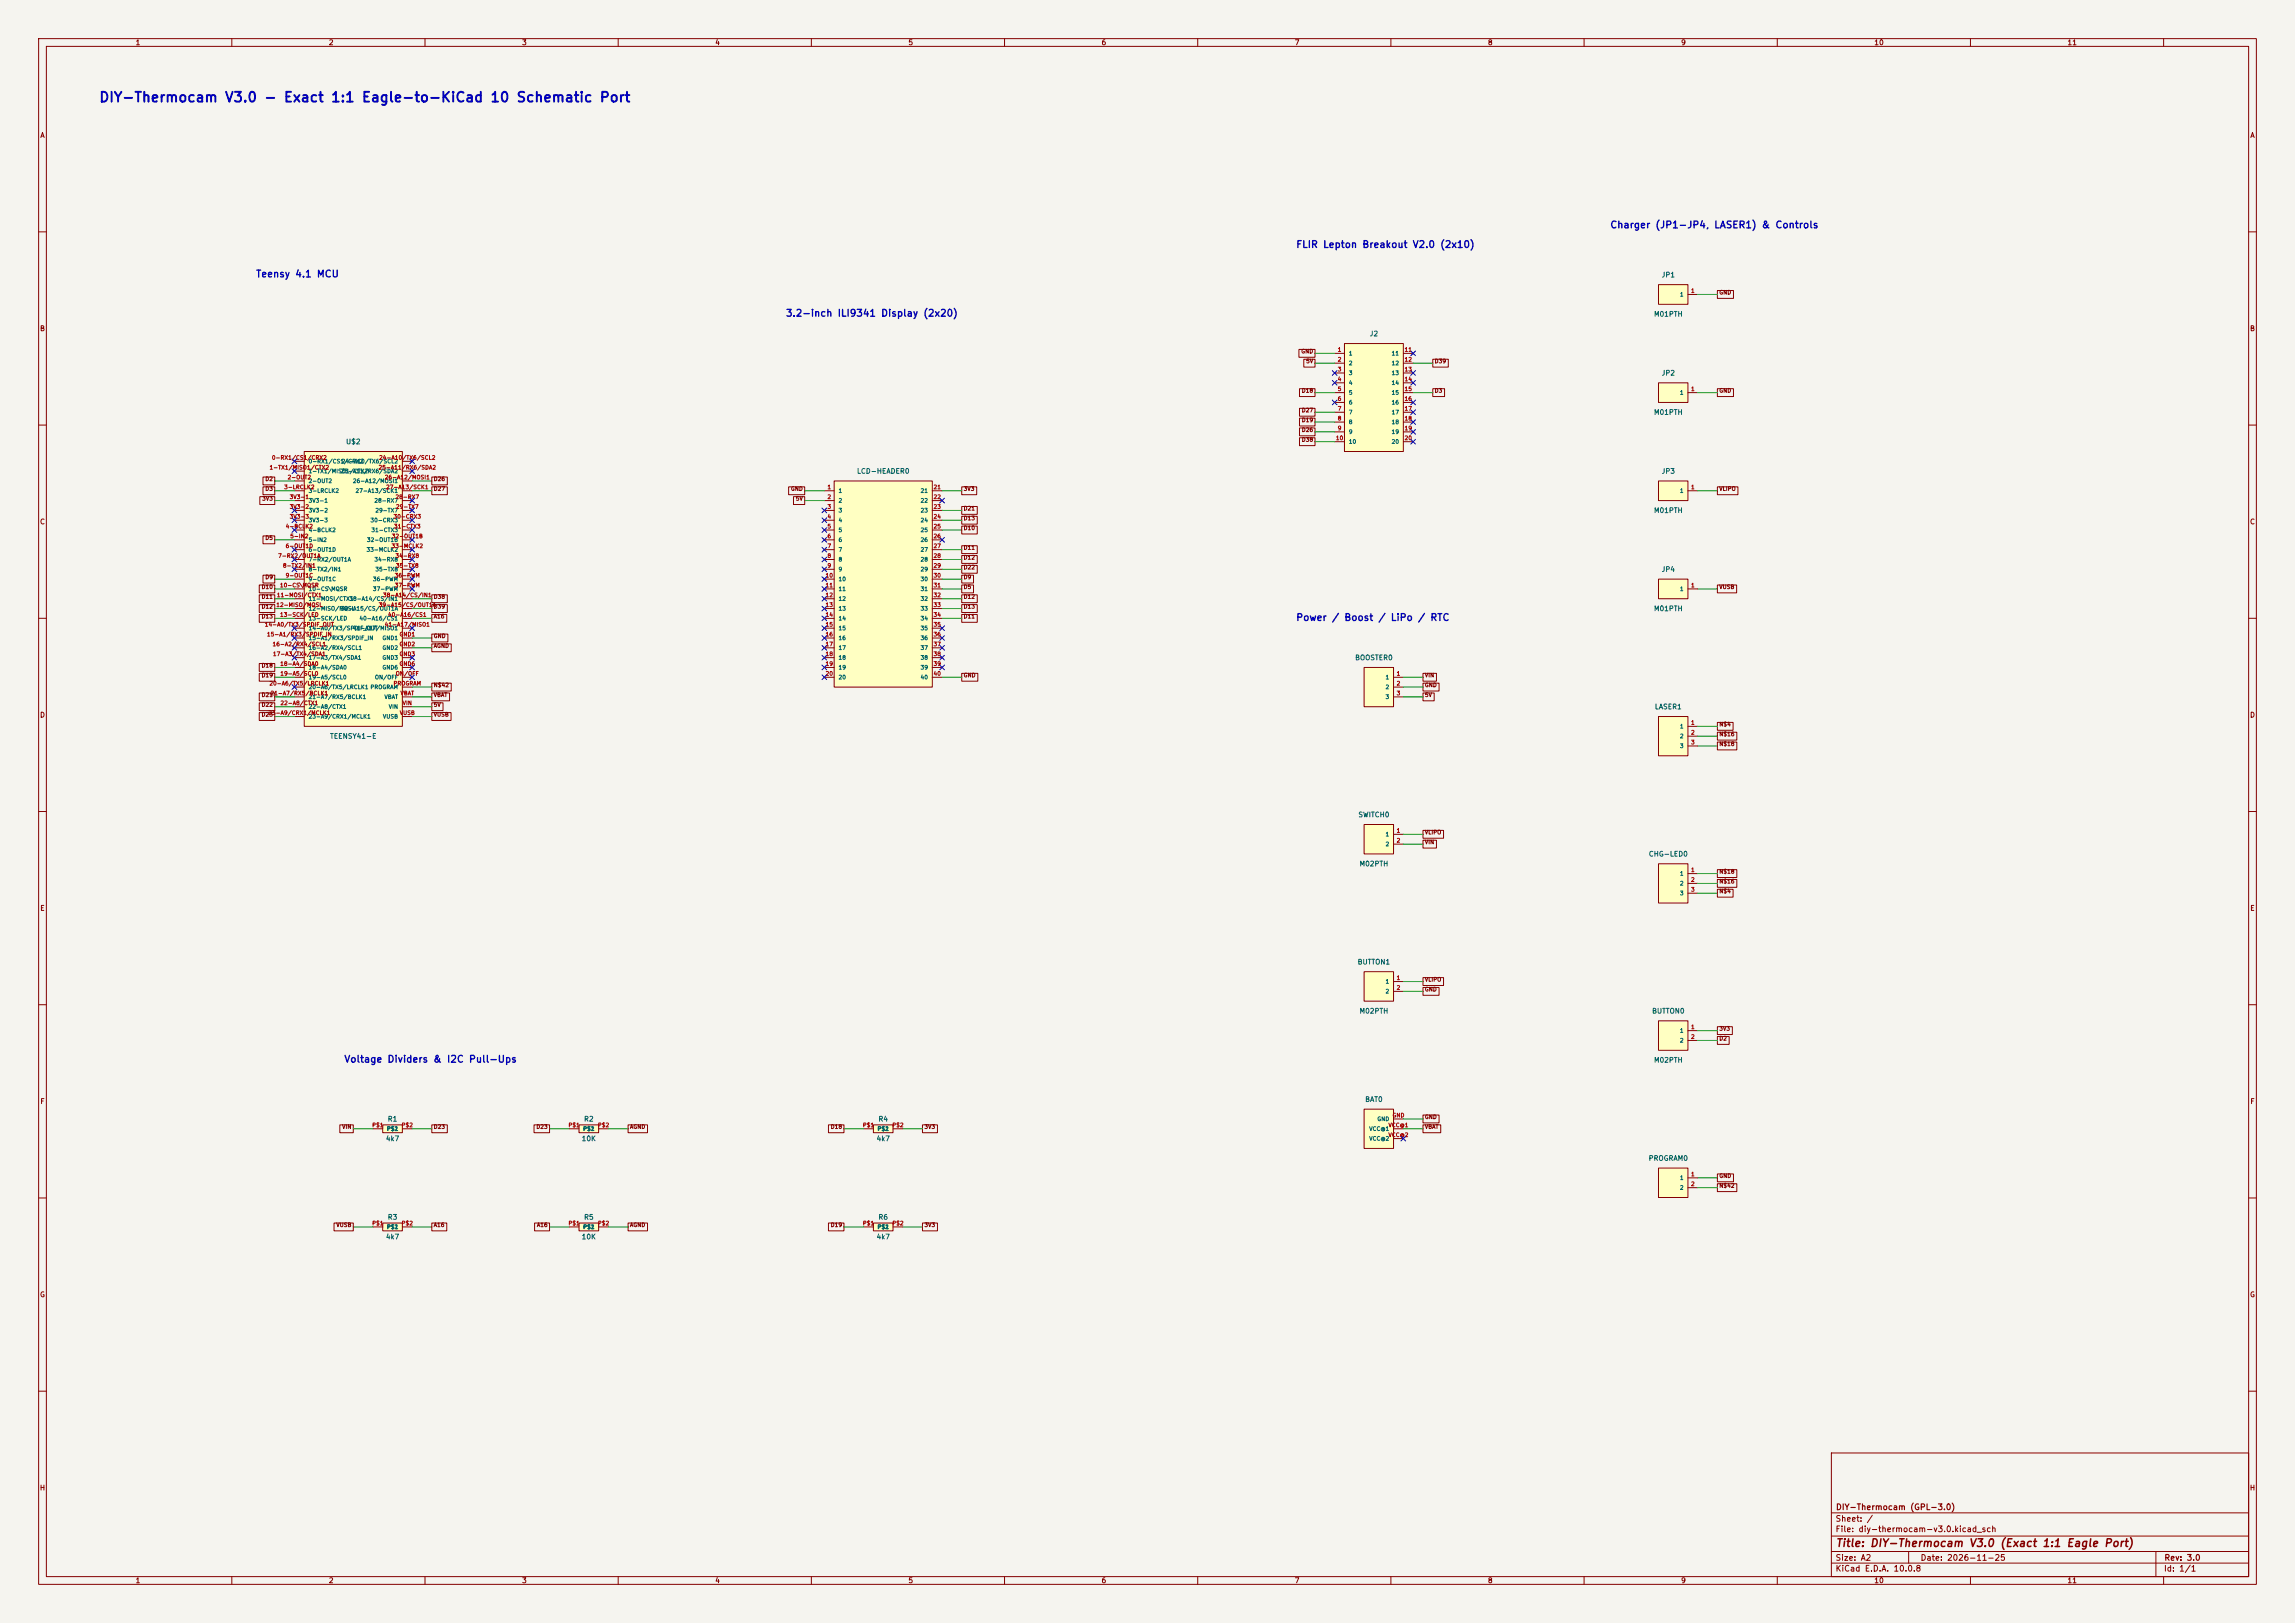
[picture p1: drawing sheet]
<svg xmlns="http://www.w3.org/2000/svg" width="594mm" height="420mm" viewBox="0 0 594 420" stroke-linecap="round" stroke-linejoin="round" font-family="sans-serif">
<defs><g id="words">
<text font-size="2.5" fill="#0000c2" x="25.5" y="27.1">DIY-Thermocam V3.0 - Exact 1:1 Eagle-to-KiCad 10 Schematic Port</text>
<text font-size="2" fill="#840000" x="475" y="400.8">Title: DIY-Thermocam V3.0 (Exact 1:1 Eagle Port)</text>
<g font-size="1.8" fill="#0000c2">
<text x="416.6" y="59.5">Charger (JP1-JP4, LASER1) &amp; Controls</text>
<text x="335.3" y="64.6">FLIR Lepton Breakout V2.0 (2x10)</text>
<text x="66.1" y="72.2">Teensy 4.1 MCU</text>
<text x="203.3" y="82.4">3.2-inch ILI9341 Display (2x20)</text>
<text x="335.3" y="161.1">Power / Boost / LiPo / RTC</text>
<text x="89" y="275.4">Voltage Dividers &amp; I2C Pull-Ups</text>
</g>
<g font-size="1.5" fill="#840000">
<text x="475" y="394.1">Sheet: /</text>
<text x="475.1" y="391.1">DIY-Thermocam (GPL-3.0)</text>
<text x="475" y="396.8">File: diy-thermocam-v3.0.kicad_sch</text>
<text x="475" y="407">KiCad E.D.A. 10.0.8</text>
<text x="475" y="404.2">Size: A2</text>
<text x="497" y="404.2">Date: 2026-11-25</text>
<text x="560" y="407">Id: 1/1</text>
<text x="560.1" y="404.2">Rev: 3.0</text>
</g>
<g font-size="1.3" fill="#840000">
<text x="35" y="12">1</text>
<text x="85" y="12">2</text>
<text x="135" y="12">3</text>
<text x="185" y="12">4</text>
<text x="235" y="12">5</text>
<text x="285" y="12">6</text>
<text x="335" y="12">7</text>
<text x="385" y="12">8</text>
<text x="435" y="12">9</text>
<text x="485" y="12">10</text>
<text x="535" y="12">11</text>
<text x="10.3" y="36">A</text>
<text x="582.3" y="36">A</text>
<text x="10.2" y="86">B</text>
<text x="582.2" y="86">B</text>
<text x="10.2" y="136">C</text>
<text x="582.2" y="136">C</text>
<text x="10.2" y="186">D</text>
<text x="582.2" y="186">D</text>
<text x="10.3" y="236">E</text>
<text x="582.3" y="236">E</text>
<text x="10.3" y="286">F</text>
<text x="582.3" y="286">F</text>
<text x="10.2" y="336">G</text>
<text x="582.2" y="336">G</text>
<text x="10.2" y="386">H</text>
<text x="582.2" y="386">H</text>
<text x="35" y="410">1</text>
<text x="85" y="410">2</text>
<text x="135" y="410">3</text>
<text x="185" y="410">4</text>
<text x="235" y="410">5</text>
<text x="285" y="410">6</text>
<text x="335" y="410">7</text>
<text x="385" y="410">8</text>
<text x="435" y="410">9</text>
<text x="485" y="410">10</text>
<text x="535" y="410">11</text>
</g>
<g font-size="1.3" fill="#006464">
<text x="429.9" y="72.1">JP1</text>
<text x="428" y="82.2">M01PTH</text>
<text x="354.4" y="87.3">J2</text>
<text x="429.9" y="97.5">JP2</text>
<text x="428" y="107.6">M01PTH</text>
<text x="89.4" y="115.3">U$2</text>
<text x="221.7" y="122.9">LCD-HEADER0</text>
<text x="429.9" y="122.9">JP3</text>
<text x="428" y="133">M01PTH</text>
<text x="429.9" y="148.3">JP4</text>
<text x="428" y="158.4">M01PTH</text>
<text x="350.6" y="171.1">BOOSTER0</text>
<text x="428.2" y="183.8">LASER1</text>
<text x="85.3" y="191.5">TEENSY41-E</text>
<text x="351.5" y="211.8">SWITCH0</text>
<text x="426.6" y="221.9">CHG-LED0</text>
<text x="351.8" y="224.5">M02PTH</text>
<text x="351.3" y="249.9">BUTTON1</text>
<text x="351.8" y="262.6">M02PTH</text>
<text x="427.5" y="262.6">BUTTON0</text>
<text x="428" y="275.3">M02PTH</text>
<text x="353.2" y="285.4">BAT0</text>
<text x="100.2" y="290.5">R1</text>
<text x="151" y="290.5">R2</text>
<text x="227.2" y="290.5">R4</text>
<text x="99.7" y="295.6">4k7</text>
<text x="150.4" y="295.6">10K</text>
<text x="226.7" y="295.6">4k7</text>
<text x="426.6" y="300.7">PROGRAM0</text>
<text x="100.2" y="315.9">R3</text>
<text x="151" y="315.9">R5</text>
<text x="227.2" y="315.9">R6</text>
<text x="99.7" y="321">4k7</text>
<text x="150.4" y="321">10K</text>
<text x="226.7" y="321">4k7</text>
</g>
<g font-size="1" fill="#006464">
<text x="434.7" y="77">1</text>
<text x="349" y="92.2">1</text>
<text x="349" y="94.7">2</text>
<text x="360.1" y="92.2">11</text>
<text x="360.1" y="94.7">12</text>
<text x="349" y="97.3">3</text>
<text x="349" y="99.8">4</text>
<text x="360.1" y="97.3">13</text>
<text x="360.1" y="99.8">14</text>
<text x="349" y="102.4">5</text>
<text x="349" y="104.9">6</text>
<text x="349" y="107.4">7</text>
<text x="360.1" y="102.4">15</text>
<text x="360.1" y="104.9">16</text>
<text x="360.1" y="107.4">17</text>
<text x="434.7" y="102.4">1</text>
<text x="349" y="110">8</text>
<text x="349" y="112.5">9</text>
<text x="360.1" y="110">18</text>
<text x="360.1" y="112.5">19</text>
<text x="349" y="115.1">10</text>
<text x="360.1" y="115.1">20</text>
<text x="79.8" y="120.1">0-RX1/CS1/CRX2</text>
<text x="79.8" y="122.7">1-TX1/MISO1/CTX2</text>
<text x="79.8" y="125.2">2-OUT2</text>
<text x="88" y="122.7">25-A11/RX6/SDA2</text>
<text x="88.3" y="120.1">24-A10/TX6/SCL2</text>
<text x="91.2" y="125.2">26-A12/MOSI1</text>
<text x="79.8" y="127.8">3-LRCLK2</text>
<text x="79.8" y="130.3">3V3-1</text>
<text x="91.9" y="127.8">27-A13/SCK1</text>
<text x="96.8" y="130.3">28-RX7</text>
<text x="216.9" y="127.8">1</text>
<text x="216.9" y="130.3">2</text>
<text x="238.1" y="127.8">21</text>
<text x="238.1" y="130.3">22</text>
<text x="434.7" y="127.8">1</text>
<text x="79.8" y="132.8">3V3-2</text>
<text x="79.8" y="135.4">3V3-3</text>
<text x="79.8" y="137.9">4-BCLK2</text>
<text x="95.8" y="135.4">30-CRX3</text>
<text x="96" y="137.9">31-CTX3</text>
<text x="97" y="132.8">29-TX7</text>
<text x="216.9" y="132.8">3</text>
<text x="216.9" y="135.4">4</text>
<text x="216.9" y="137.9">5</text>
<text x="238.1" y="132.8">23</text>
<text x="238.1" y="135.4">24</text>
<text x="238.1" y="137.9">25</text>
<text x="79.8" y="140.5">5-IN2</text>
<text x="79.8" y="143">6-OUT1D</text>
<text x="94.7" y="143">33-MCLK2</text>
<text x="94.8" y="140.5">32-OUT1B</text>
<text x="216.9" y="140.5">6</text>
<text x="216.9" y="143">7</text>
<text x="238.1" y="140.5">26</text>
<text x="238.1" y="143">27</text>
<text x="79.8" y="145.5">7-RX2/OUT1A</text>
<text x="79.8" y="148.1">8-TX2/IN1</text>
<text x="96.8" y="145.5">34-RX8</text>
<text x="97" y="148.1">35-TX8</text>
<text x="216.9" y="145.5">8</text>
<text x="216.9" y="148.1">9</text>
<text x="238.1" y="145.5">28</text>
<text x="238.1" y="148.1">29</text>
<text x="79.8" y="150.6">9-OUT1C</text>
<text x="79.8" y="153.2">10-CS\MQSR</text>
<text x="79.8" y="155.7">11-MOSI/CTX1</text>
<text x="90.3" y="155.7">38-A14/CS/IN1</text>
<text x="96.4" y="150.6">36-PWM</text>
<text x="96.4" y="153.2">37-PWM</text>
<text x="216.9" y="150.6">10</text>
<text x="216.9" y="153.2">11</text>
<text x="216.9" y="155.7">12</text>
<text x="238.1" y="150.6">30</text>
<text x="238.1" y="153.2">31</text>
<text x="238.1" y="155.7">32</text>
<text x="434.7" y="153.2">1</text>
<text x="79.8" y="158.2">12-MISO/MQSL</text>
<text x="79.8" y="160.8">13-SCK/LED</text>
<text x="88.1" y="158.2">39-A15/CS/OUT1A</text>
<text x="92.9" y="160.8">40-A16/CS1</text>
<text x="216.9" y="158.2">13</text>
<text x="216.9" y="160.8">14</text>
<text x="238.1" y="158.2">33</text>
<text x="238.1" y="160.8">34</text>
<text x="79.8" y="163.3">14-A0/TX3/SPDIF_OUT</text>
<text x="79.8" y="165.9">15-A1/RX3/SPDIF_IN</text>
<text x="91.2" y="163.3">41-A17/MISO1</text>
<text x="98.9" y="165.9">GND1</text>
<text x="216.9" y="163.3">15</text>
<text x="216.9" y="165.9">16</text>
<text x="238.1" y="163.3">35</text>
<text x="238.1" y="165.9">36</text>
<text x="79.8" y="168.4">16-A2/RX4/SCL1</text>
<text x="79.8" y="170.9">17-A3/TX4/SDA1</text>
<text x="79.8" y="173.5">18-A4/SDA0</text>
<text x="98.9" y="168.4">GND2</text>
<text x="98.9" y="170.9">GND3</text>
<text x="98.9" y="173.5">GND6</text>
<text x="216.9" y="168.4">17</text>
<text x="216.9" y="170.9">18</text>
<text x="216.9" y="173.5">19</text>
<text x="238.1" y="168.4">37</text>
<text x="238.1" y="170.9">38</text>
<text x="238.1" y="173.5">39</text>
<text x="79.8" y="176">19-A5/SCL0</text>
<text x="79.8" y="178.6">20-A6/TX5/LRCLK1 PROGRAM</text>
<text x="96.9" y="176">ON/OFF</text>
<text x="216.9" y="176">20</text>
<text x="238.1" y="176">40</text>
<text x="358.5" y="176">1</text>
<text x="358.5" y="178.6">2</text>
<text x="79.8" y="181.1">21-A7/RX5/BCLK1</text>
<text x="79.8" y="183.6">22-A8/CTX1</text>
<text x="99.4" y="181.1">VBAT</text>
<text x="100.5" y="183.6">VIN</text>
<text x="358.5" y="181.1">3</text>
<text x="79.8" y="186.2">23-A9/CRX1/MCLK1</text>
<text x="99" y="186.2">VUSB</text>
<text x="434.7" y="188.7">1</text>
<text x="434.7" y="191.3">2</text>
<text x="434.7" y="193.8">3</text>
<text x="358.5" y="216.7">1</text>
<text x="358.5" y="219.2">2</text>
<text x="434.7" y="226.8">1</text>
<text x="434.7" y="229.4">2</text>
<text x="434.7" y="231.9">3</text>
<text x="358.5" y="254.8">1</text>
<text x="358.5" y="257.3">2</text>
<text x="434.7" y="267.5">1</text>
<text x="434.7" y="270">2</text>
<text x="100" y="292.9">P$2</text>
<text x="100.1" y="292.9">P$1</text>
<text x="150.8" y="292.9">P$2</text>
<text x="150.9" y="292.9">P$1</text>
<text x="227" y="292.9">P$2</text>
<text x="227.1" y="292.9">P$1</text>
<text x="354.3" y="292.9">VCC@1</text>
<text x="356.4" y="290.3">GND</text>
<text x="354.3" y="295.4">VCC@2</text>
<text x="434.7" y="305.6">1</text>
<text x="434.7" y="308.1">2</text>
<text x="100" y="318.3">P$2</text>
<text x="100.1" y="318.3">P$1</text>
<text x="150.8" y="318.3">P$2</text>
<text x="150.9" y="318.3">P$1</text>
<text x="227" y="318.3">P$2</text>
<text x="227.1" y="318.3">P$1</text>
</g>
<g font-size="1" fill="#a90000">
<text x="437.6" y="76">1</text>
<text x="346.1" y="91.3">1</text>
<text x="346.1" y="93.8">2</text>
<text x="363.4" y="91.3">11</text>
<text x="363.4" y="93.8">12</text>
<text x="346.1" y="96.3">3</text>
<text x="346.1" y="98.9">4</text>
<text x="346.1" y="101.4">5</text>
<text x="363.4" y="96.3">13</text>
<text x="363.4" y="98.9">14</text>
<text x="363.4" y="101.4">15</text>
<text x="437.6" y="101.4">1</text>
<text x="346.1" y="104">6</text>
<text x="346.1" y="106.5">7</text>
<text x="363.4" y="104">16</text>
<text x="363.4" y="106.5">17</text>
<text x="346.1" y="109">8</text>
<text x="346.1" y="111.6">9</text>
<text x="363.4" y="109">18</text>
<text x="363.4" y="111.6">19</text>
<text x="70.3" y="119.2">0-RX1/CS1/CRX2</text>
<text x="98" y="119.2">24-A10/TX6/SCL2</text>
<text x="345.6" y="114.1">10</text>
<text x="363.4" y="114.1">20</text>
<text x="69.7" y="121.7">1-TX1/MISO1/CTX2</text>
<text x="74.3" y="124.3">2-OUT2</text>
<text x="97.9" y="121.7">25-A11/RX6/SDA2</text>
<text x="99.5" y="124.3">26-A12/MOSI1</text>
<text x="73.4" y="126.8">3-LRCLK2</text>
<text x="74.9" y="129.4">3V3-1</text>
<text x="74.9" y="131.9">3V3-2</text>
<text x="99.8" y="126.8">27-A13/SCK1</text>
<text x="102.2" y="129.4">28-RX7</text>
<text x="102.4" y="131.9">29-TX7</text>
<text x="214" y="126.8">1</text>
<text x="214" y="129.4">2</text>
<text x="214" y="131.9">3</text>
<text x="241.5" y="126.8">21</text>
<text x="241.5" y="129.4">22</text>
<text x="241.5" y="131.9">23</text>
<text x="437.6" y="126.8">1</text>
<text x="73.8" y="137">4-BCLK2</text>
<text x="74.9" y="134.4">3V3-3</text>
<text x="101.7" y="134.4">30-CRX3</text>
<text x="101.8" y="137">31-CTX3</text>
<text x="214" y="134.4">4</text>
<text x="214" y="137">5</text>
<text x="241.5" y="134.4">24</text>
<text x="241.5" y="137">25</text>
<text x="73.8" y="142.1">6-OUT1D</text>
<text x="75" y="139.5">5-IN2</text>
<text x="101.2" y="142.1">33-MCLK2</text>
<text x="101.3" y="139.5">32-OUT1B</text>
<text x="214" y="139.5">6</text>
<text x="214" y="142.1">7</text>
<text x="241.5" y="139.5">26</text>
<text x="241.5" y="142.1">27</text>
<text x="71.9" y="144.6">7-RX2/OUT1A</text>
<text x="73.1" y="147.1">8-TX2/IN1</text>
<text x="73.8" y="149.7">9-OUT1C</text>
<text x="102" y="149.7">36-PWM</text>
<text x="102.2" y="144.6">34-RX8</text>
<text x="102.4" y="147.1">35-TX8</text>
<text x="213.6" y="149.7">10</text>
<text x="214" y="144.6">8</text>
<text x="214" y="147.1">9</text>
<text x="241.5" y="144.6">28</text>
<text x="241.5" y="147.1">29</text>
<text x="241.5" y="149.7">30</text>
<text x="71.5" y="154.8">11-MOSI/CTX1</text>
<text x="72.3" y="152.2">10-CS\MQSR</text>
<text x="99" y="154.8">38-A14/CS/IN1</text>
<text x="102" y="152.2">37-PWM</text>
<text x="213.6" y="152.2">11</text>
<text x="213.6" y="154.8">12</text>
<text x="241.5" y="152.2">31</text>
<text x="241.5" y="154.8">32</text>
<text x="437.6" y="152.2">1</text>
<text x="71.4" y="157.3">12-MISO/MQSL</text>
<text x="72.4" y="159.8">13-SCK/LED</text>
<text x="97.9" y="157.3">39-A15/CS/OUT1A</text>
<text x="100.3" y="159.8">40-A16/CS1</text>
<text x="213.6" y="157.3">13</text>
<text x="213.6" y="159.8">14</text>
<text x="241.5" y="157.3">33</text>
<text x="241.5" y="159.8">34</text>
<text x="68.4" y="162.4">14-A0/TX3/SPDIF_OUT</text>
<text x="69" y="164.9">15-A1/RX3/SPDIF_IN</text>
<text x="70.4" y="167.5">16-A2/RX4/SCL1</text>
<text x="99.5" y="162.4">41-A17/MISO1</text>
<text x="103.3" y="164.9">GND1</text>
<text x="103.3" y="167.5">GND2</text>
<text x="213.6" y="162.4">15</text>
<text x="213.6" y="164.9">16</text>
<text x="213.6" y="167.5">17</text>
<text x="241.5" y="162.4">35</text>
<text x="241.5" y="164.9">36</text>
<text x="241.5" y="167.5">37</text>
<text x="70.5" y="170">17-A3/TX4/SDA1</text>
<text x="72.4" y="172.5">18-A4/SDA0</text>
<text x="103.3" y="170">GND3</text>
<text x="103.3" y="172.5">GND6</text>
<text x="213.6" y="170">18</text>
<text x="213.6" y="172.5">19</text>
<text x="241.5" y="170">38</text>
<text x="241.5" y="172.5">39</text>
<text x="69.6" y="177.6">20-A6/TX5/LRCLK1</text>
<text x="72.4" y="175.1">19-A5/SCL0</text>
<text x="101.7" y="177.6">PROGRAM</text>
<text x="102.3" y="175.1">ON/OFF</text>
<text x="213.6" y="175.1">20</text>
<text x="241.5" y="175.1">40</text>
<text x="361.4" y="175.1">1</text>
<text x="361.4" y="177.6">2</text>
<text x="69.3" y="185.2">23-A9/CRX1/MCLK1</text>
<text x="69.9" y="180.2">21-A7/RX5/BCLK1</text>
<text x="72.5" y="182.7">22-A8/CTX1</text>
<text x="103.3" y="185.2">VUSB</text>
<text x="103.5" y="180.2">VBAT</text>
<text x="104.1" y="182.7">VIN</text>
<text x="361.4" y="180.2">3</text>
<text x="437.6" y="187.8">1</text>
<text x="437.6" y="190.3">2</text>
<text x="437.6" y="192.9">3</text>
<text x="361.4" y="215.7">1</text>
<text x="361.4" y="218.3">2</text>
<text x="437.6" y="225.9">1</text>
<text x="437.6" y="228.4">2</text>
<text x="437.6" y="231">3</text>
<text x="361.4" y="253.8">1</text>
<text x="361.4" y="256.4">2</text>
<text x="437.6" y="266.5">1</text>
<text x="437.6" y="269.1">2</text>
<text x="96.2" y="291.9">P$1</text>
<text x="103.8" y="291.9">P$2</text>
<text x="147" y="291.9">P$1</text>
<text x="154.6" y="291.9">P$2</text>
<text x="223.2" y="291.9">P$1</text>
<text x="230.8" y="291.9">P$2</text>
<text x="359.3" y="291.9">VCC@1</text>
<text x="360.3" y="289.4">GND</text>
<text x="359.3" y="294.5">VCC@2</text>
<text x="437.6" y="304.6">1</text>
<text x="437.6" y="307.2">2</text>
<text x="96.2" y="317.3">P$1</text>
<text x="103.8" y="317.3">P$2</text>
<text x="147" y="317.3">P$1</text>
<text x="154.6" y="317.3">P$2</text>
<text x="223.2" y="317.3">P$1</text>
<text x="230.8" y="317.3">P$2</text>
</g>
<g font-size="1" fill="#840000">
<text x="444.9" y="76.4">GND</text>
<text x="336.7" y="91.7">GND</text>
<text x="337.9" y="94.2">5V</text>
<text x="371.2" y="94.2">D39</text>
<text x="336.8" y="101.8">D18</text>
<text x="371.2" y="101.8">D3</text>
<text x="444.9" y="101.8">GND</text>
<text x="336.8" y="106.9">D27</text>
<text x="336.8" y="112">D26</text>
<text x="336.8" y="109.5">D19</text>
<text x="336.8" y="114.5">D38</text>
<text x="68.6" y="124.7">D2</text>
<text x="112.1" y="124.7">D26</text>
<text x="67.7" y="129.8">3V3</text>
<text x="68.6" y="127.2">D3</text>
<text x="112.1" y="127.2">D27</text>
<text x="204.6" y="127.2">GND</text>
<text x="205.9" y="129.8">5V</text>
<text x="249.3" y="127.2">3V3</text>
<text x="444.9" y="127.2">VLIPO</text>
<text x="249.3" y="137.4">D10</text>
<text x="249.3" y="132.3">D21</text>
<text x="249.3" y="134.9">D13</text>
<text x="68.6" y="139.9">D5</text>
<text x="249.3" y="142.5">D11</text>
<text x="249.3" y="147.6">D22</text>
<text x="249.3" y="145">D12</text>
<text x="67.6" y="155.2">D11</text>
<text x="67.6" y="152.6">D10</text>
<text x="68.6" y="150.1">D9</text>
<text x="112.1" y="155.2">D38</text>
<text x="249.3" y="155.2">D12</text>
<text x="249.3" y="150.1">D9</text>
<text x="249.3" y="152.6">D5</text>
<text x="444.9" y="152.6">VUSB</text>
<text x="67.6" y="160.3">D13</text>
<text x="67.6" y="157.7">D12</text>
<text x="112.1" y="157.7">D39</text>
<text x="112.1" y="160.3">A16</text>
<text x="249.3" y="157.7">D13</text>
<text x="249.3" y="160.3">D11</text>
<text x="112.1" y="165.3">GND</text>
<text x="112.1" y="167.9">AGND</text>
<text x="67.6" y="173">D18</text>
<text x="67.6" y="175.5">D19</text>
<text x="112.1" y="178">N$42</text>
<text x="249.3" y="175.5">GND</text>
<text x="368.7" y="175.5">VIN</text>
<text x="368.7" y="178">GND</text>
<text x="67.6" y="185.7">D23</text>
<text x="67.6" y="183.1">D22</text>
<text x="67.6" y="180.6">D21</text>
<text x="112.1" y="185.7">VUSB</text>
<text x="112.1" y="180.6">VBAT</text>
<text x="112.1" y="183.1">5V</text>
<text x="368.7" y="180.6">5V</text>
<text x="444.9" y="190.7">N$16</text>
<text x="444.9" y="188.2">N$4</text>
<text x="444.9" y="193.3">N$18</text>
<text x="368.7" y="218.7">VIN</text>
<text x="368.7" y="216.1">VLIPO</text>
<text x="444.9" y="226.3">N$18</text>
<text x="444.9" y="231.4">N$4</text>
<text x="444.9" y="228.8">N$16</text>
<text x="368.7" y="254.2">VLIPO</text>
<text x="368.7" y="256.8">GND</text>
<text x="444.9" y="269.5">D2</text>
<text x="444.9" y="266.9">3V3</text>
<text x="88.4" y="292.3">VIN</text>
<text x="112.1" y="292.3">D23</text>
<text x="138.7" y="292.3">D23</text>
<text x="162.9" y="292.3">AGND</text>
<text x="214.9" y="292.3">D18</text>
<text x="239.1" y="292.3">3V3</text>
<text x="368.7" y="292.3">VBAT</text>
<text x="368.7" y="289.8">GND</text>
<text x="444.9" y="305">GND</text>
<text x="444.9" y="307.6">N$42</text>
<text x="86.9" y="317.7">VUSB</text>
<text x="112.1" y="317.7">A16</text>
<text x="138.9" y="317.7">A16</text>
<text x="162.9" y="317.7">AGND</text>
<text x="214.9" y="317.7">D19</text>
<text x="239.1" y="317.7">3V3</text>
</g>
</g></defs>
<path d="M0 0h594v420h-594z" fill="#f5f4ef" stroke="#f5f4ef" stroke-width=".26"/>
<g fill="none" stroke="#840000" stroke-width=".26">
<path d="M10 10h574v400h-574zM12 12h570v396h-570zM60 10v2M110 10v2M160 10v2M210 10v2M260 10v2M310 10v2M360 10v2M410 10v2M460 10v2M510 10v2"/>
<path d="M560 10v2M10 60h2M582 60h2M10 110h2M582 110h2M10 160h2M582 160h2M10 210h2M582 210h2M10 260h2M582 260h2M10 310h2"/>
<path d="M582 310h2M10 360h2M474 376h108v32h-108zM582 360h2M474 397.5h108M474 391.5h108M60 408v2M110 408v2M160 408v2M210 408v2M260 408v2M310 408v2"/>
<path d="M360 408v2M410 408v2M460 408v2M474 404.5h108M474 401.5h108M494 401.5v3M510 408v2M558 401.5v6.5M560 408v2"/>
</g>
<path d="M429.3 149.9h7.6v5h-7.6z" fill="#ffffc2"/>
<path d="M429.3 149.9h7.6v5h-7.6zM436.9 152.4h2.5" fill="none" stroke="#840000" stroke-width=".26"/>
<path d="M215.9 124.5h25.4v53.3h-25.4z" fill="#ffffc2"/>
<g fill="none" stroke="#840000" stroke-width=".26">
<path d="M213.4 127h2.5M213.4 129.5h2.5M213.4 132.1h2.5M213.4 134.6h2.5M213.4 137.2h2.5M213.4 139.7h2.5M215.9 124.5h25.4v53.3h-25.4zM241.3 127h2.5M241.3 129.5h2.5M241.3 132.1h2.5M241.3 134.6h2.5M241.3 137.2h2.5"/>
<path d="M241.3 139.7h2.5M213.4 142.2h2.5M213.4 144.8h2.5M213.4 147.3h2.5M213.4 149.9h2.5M213.4 152.4h2.5M213.4 154.9h2.5M213.4 157.5h2.5M241.3 142.2h2.5M241.3 144.8h2.5M241.3 147.3h2.5M241.3 149.9h2.5"/>
<path d="M241.3 152.4h2.5M241.3 154.9h2.5M241.3 157.5h2.5M213.4 160h2.5M213.4 162.6h2.5M213.4 165.1h2.5M213.4 167.6h2.5M213.4 170.2h2.5M213.4 172.7h2.5M213.4 175.3h2.5M241.3 160h2.5M241.3 162.6h2.5"/>
<path d="M241.3 165.1h2.5M241.3 167.6h2.5M241.3 170.2h2.5M241.3 172.7h2.5M241.3 175.3h2.5"/>
</g>
<path d="M78.7 116.8h25.4v71.2h-25.4z" fill="#ffffc2"/>
<g fill="none" stroke="#840000" stroke-width=".26">
<path d="M76.2 119.4h2.5M78.7 116.8h25.4v71.2h-25.4zM104.1 119.4h2.6M76.2 121.9h2.5M76.2 124.5h2.5M76.2 127h2.5M76.2 129.5h2.5M76.2 132.1h2.5M76.2 134.6h2.5M76.2 137.2h2.5M76.2 139.7h2.5M104.1 121.9h2.6"/>
<path d="M104.1 124.5h2.6M104.1 127h2.6M104.1 129.5h2.6M104.1 132.1h2.6M104.1 134.6h2.6M104.1 137.2h2.6M104.1 139.7h2.6M76.2 142.2h2.5M76.2 144.8h2.5M76.2 147.3h2.5M76.2 149.9h2.5M76.2 152.4h2.5"/>
<path d="M76.2 154.9h2.5M76.2 157.5h2.5M104.1 142.2h2.6M104.1 144.8h2.6M104.1 147.3h2.6M104.1 149.9h2.6M104.1 152.4h2.6M104.1 154.9h2.6M104.1 157.5h2.6M76.2 160h2.5M76.2 162.6h2.5M76.2 165.1h2.5"/>
<path d="M76.2 167.6h2.5M76.2 170.2h2.5M76.2 172.7h2.5M76.2 175.3h2.5M76.2 177.8h2.5M104.1 160h2.6M104.1 162.6h2.6M104.1 165.1h2.6M104.1 167.6h2.6M104.1 170.2h2.6M104.1 172.7h2.6M104.1 175.3h2.6"/>
<path d="M104.1 177.8h2.6M76.2 180.3h2.5M76.2 182.9h2.5M76.2 185.4h2.5M104.1 180.3h2.6M104.1 182.9h2.6M104.1 185.4h2.6"/>
</g>
<path d="M99.1 291.1h5v2h-5z" fill="#ffffc2"/>
<path d="M96.5 292.1h2.6M99.1 291.1h5v2h-5zM104.1 292.1h2.6" fill="none" stroke="#840000" stroke-width=".26"/>
<path d="M149.9 316.5h5v2h-5z" fill="#ffffc2"/>
<path d="M147.3 317.5h2.6M149.9 316.5h5v2h-5zM154.9 317.5h2.6" fill="none" stroke="#840000" stroke-width=".26"/>
<path d="M429.3 73.7h7.6v5h-7.6z" fill="#ffffc2"/>
<path d="M429.3 73.7h7.6v5h-7.6zM436.9 76.2h2.5" fill="none" stroke="#840000" stroke-width=".26"/>
<path d="M429.3 99.1h7.6v5h-7.6z" fill="#ffffc2"/>
<path d="M429.3 99.1h7.6v5h-7.6zM436.9 101.6h2.5" fill="none" stroke="#840000" stroke-width=".26"/>
<path d="M226.1 316.5h5v2h-5z" fill="#ffffc2"/>
<path d="M223.5 317.5h2.6M226.1 316.5h5v2h-5zM231.1 317.5h2.6" fill="none" stroke="#840000" stroke-width=".26"/>
<path d="M99.1 316.5h5v2h-5z" fill="#ffffc2"/>
<path d="M96.5 317.5h2.6M99.1 316.5h5v2h-5zM104.1 317.5h2.6" fill="none" stroke="#840000" stroke-width=".26"/>
<path d="M149.9 291.1h5v2h-5z" fill="#ffffc2"/>
<path d="M147.3 292.1h2.6M149.9 291.1h5v2h-5zM154.9 292.1h2.6" fill="none" stroke="#840000" stroke-width=".26"/>
<path d="M226.1 291.1h5v2h-5z" fill="#ffffc2"/>
<path d="M223.5 292.1h2.6M226.1 291.1h5v2h-5zM231.1 292.1h2.6" fill="none" stroke="#840000" stroke-width=".26"/>
<path d="M353.1 251.5h7.6v7.6h-7.6z" fill="#ffffc2"/>
<path d="M353.1 251.5h7.6v7.6h-7.6zM360.7 254h2.5M360.7 256.5h2.5" fill="none" stroke="#840000" stroke-width=".26"/>
<path d="M353.1 213.4h7.6v7.6h-7.6z" fill="#ffffc2"/>
<path d="M353.1 213.4h7.6v7.6h-7.6zM360.7 215.9h2.5M360.7 218.4h2.5" fill="none" stroke="#840000" stroke-width=".26"/>
<path d="M429.3 185.4h7.6v10.2h-7.6z" fill="#ffffc2"/>
<path d="M429.3 185.4h7.6v10.2h-7.6zM436.9 188h2.5M436.9 190.5h2.5M436.9 193h2.5" fill="none" stroke="#840000" stroke-width=".26"/>
<path d="M429.3 223.5h7.6v10.2h-7.6z" fill="#ffffc2"/>
<path d="M429.3 223.5h7.6v10.2h-7.6zM436.9 226.1h2.5M436.9 228.6h2.5M436.9 231.1h2.5" fill="none" stroke="#840000" stroke-width=".26"/>
<path d="M353.1 287h7.6v10.2h-7.6z" fill="#ffffc2"/>
<path d="M353.1 287h7.6v10.2h-7.6zM360.7 289.6h2.5M360.7 292.1h2.5M360.7 294.6h2.5" fill="none" stroke="#840000" stroke-width=".26"/>
<path d="M353.1 172.7h7.6v10.2h-7.6z" fill="#ffffc2"/>
<path d="M353.1 172.7h7.6v10.2h-7.6zM360.7 175.3h2.5M360.7 177.8h2.5M360.7 180.3h2.5" fill="none" stroke="#840000" stroke-width=".26"/>
<path d="M429.3 264.2h7.6v7.6h-7.6z" fill="#ffffc2"/>
<path d="M429.3 264.2h7.6v7.6h-7.6zM436.9 266.7h2.5M436.9 269.2h2.5" fill="none" stroke="#840000" stroke-width=".26"/>
<path d="M348 88.9h15.2v27.9h-15.2z" fill="#ffffc2"/>
<g fill="none" stroke="#840000" stroke-width=".26">
<path d="M345.4 91.4h2.6M345.4 94h2.6M345.4 96.5h2.6M345.4 99.1h2.6M348 88.9h15.2v27.9h-15.2zM363.2 91.4h2.6M363.2 94h2.6M363.2 96.5h2.6M363.2 99.1h2.6M345.4 101.6h2.6M345.4 104.1h2.6M345.4 106.7h2.6"/>
<path d="M345.4 109.2h2.6M345.4 111.8h2.6M345.4 114.3h2.6M363.2 101.6h2.6M363.2 104.1h2.6M363.2 106.7h2.6M363.2 109.2h2.6M363.2 111.8h2.6M363.2 114.3h2.6"/>
</g>
<path d="M429.3 302.3h7.6v7.6h-7.6z" fill="#ffffc2"/>
<path d="M429.3 302.3h7.6v7.6h-7.6zM436.9 304.8h2.5M436.9 307.3h2.5" fill="none" stroke="#840000" stroke-width=".26"/>
<path d="M429.3 124.5h7.6v5h-7.6z" fill="#ffffc2"/>
<g fill="none" stroke="#840000" stroke-width=".26">
<path d="M444.5 75.2h4.2v2h-4.2zM336.2 90.4h4.2v2.1h-4.2zM337.5 93h2.9v2h-2.9zM370.8 93h4.1v2h-4.1zM336.3 100.6h4.1v2h-4.1zM336.3 105.7h4.1v2h-4.1zM336.3 113.3h4.1v2h-4.1zM336.3 110.7h4.1v2.1h-4.1zM336.3 108.2h4.1v2h-4.1zM370.8 100.6h3.1v2h-3.1zM444.5 100.6h4.2v2h-4.2zM67.2 128.5h3.9v2.1h-3.9z"/>
<path d="M68.1 138.7h3v2h-3zM68.1 126h3v2h-3zM68.1 123.4h3v2.1h-3zM111.8 126h4v2h-4zM111.8 123.4h4v2.1h-4zM204.1 126h4.2v2h-4.2zM205.4 128.5h2.9v2.1h-2.9zM248.9 126h3.9v2h-3.9zM248.9 136.1h4v2.1h-4zM248.9 131.1h4v2h-4zM248.9 133.6h4v2h-4zM429.3 124.5h7.6v5h-7.6z"/>
<path d="M436.9 127h2.5M444.5 126h5.3v2h-5.3zM67.1 159h4v2h-4zM67.1 156.5h4v2h-4zM67.1 153.9h4v2.1h-4zM67.1 151.4h4v2h-4zM68.1 148.8h3v2.1h-3zM111.8 153.9h4v2.1h-4zM111.8 156.5h4v2h-4zM111.8 159h3.8v2h-3.8zM248.9 153.9h4v2.1h-4zM248.9 156.5h4v2h-4z"/>
<path d="M248.9 141.2h4v2.1h-4zM248.9 148.8h3.1v2.1h-3.1zM248.9 146.3h4v2h-4zM248.9 143.8h4v2h-4zM248.9 151.4h3.1v2h-3.1zM248.9 159h4v2h-4zM444.5 151.4h5v2h-5zM67.1 179.3h4v2.1h-4zM67.1 171.7h4v2h-4zM67.1 174.2h4v2.1h-4zM111.8 164.1h4.1v2h-4.1zM111.8 179.3h4.6v2.1h-4.6z"/>
<path d="M111.8 176.8h5v2h-5zM111.8 166.6h5v2.1h-5zM248.9 174.2h4.2v2.1h-4.2zM368.3 179.3h2.9v2.1h-2.9zM368.3 174.2h3.5v2.1h-3.5zM368.3 176.8h4.2v2h-4.2zM67.1 184.4h4v2h-4zM67.1 181.9h4v2h-4zM111.8 184.4h4.9v2h-4.9zM111.8 181.9h2.9v2h-2.9zM444.5 192h5v2.1h-5zM444.5 189.5h5v2h-5z"/>
<path d="M444.5 186.9h4.1v2.1h-4.1zM368.3 217.4h3.5v2.1h-3.5zM368.3 214.9h5.3v2h-5.3zM444.5 225h5v2.1h-5zM444.5 230.1h4.1v2.1h-4.1zM444.5 227.6h5v2h-5zM368.3 253h5.3v2h-5.3zM368.3 255.5h4.2v2.1h-4.2zM444.5 268.2h3.1v2.1h-3.1zM444.5 265.7h3.9v2h-3.9zM88 291.1h3.4v2h-3.4zM111.8 291.1h4v2h-4z"/>
<path d="M138.2 291.1h4v2h-4zM162.6 291.1h5v2h-5zM214.4 291.1h4v2h-4zM238.8 291.1h3.8v2h-3.8zM368.3 291.1h4.6v2h-4.6zM368.3 288.5h4.2v2.1h-4.2zM86.5 316.5h4.9v2h-4.9zM111.8 316.5h3.8v2h-3.8zM138.4 316.5h3.8v2h-3.8zM162.6 316.5h5v2h-5zM214.4 316.5h4v2h-4zM238.8 316.5h3.8v2h-3.8z"/>
<path d="M444.5 306.3h5v2.1h-5zM444.5 303.8h4.2v2h-4.2z"/>
</g>
<g fill="none" stroke="#009600" stroke-width=".26">
<path d="M439.4 76.2h5.1M340.4 94h5M340.4 91.4h5M365.8 94h5M340.4 101.6h5M340.4 109.2h5M340.4 111.8h5M340.4 114.3h5M340.4 106.7h5M365.8 101.6h5M439.4 101.6h5.1M71.1 127h5.1"/>
<path d="M71.1 129.5h5.1M71.1 139.7h5.1M71.1 124.5h5.1M106.7 127h5.1M106.7 124.5h5.1M208.3 127h5.1M208.3 129.5h5.1M243.8 127h5.1M243.8 134.6h5.1M243.8 137.2h5.1M243.8 132.1h5.1M439.4 127h5.1"/>
<path d="M71.1 157.5h5.1M71.1 152.4h5.1M71.1 149.9h5.1M71.1 154.9h5.1M106.7 157.5h5.1M106.7 154.9h5.1M243.8 157.5h5.1M243.8 152.4h5.1M243.8 149.9h5.1M243.8 142.2h5.1M243.8 147.3h5.1M243.8 144.8h5.1"/>
<path d="M243.8 154.9h5.1M439.4 152.4h5.1M71.1 175.3h5.1M71.1 160h5.1M71.1 172.7h5.1M106.7 160h5.1M106.7 177.8h5.1M106.7 167.6h5.1M106.7 165.1h5.1M243.8 175.3h5.1M243.8 160h5.1M363.2 175.3h5.1"/>
<path d="M363.2 177.8h5.1M71.1 180.3h5.1M71.1 185.4h5.1M71.1 182.9h5.1M106.7 180.3h5.1M106.7 185.4h5.1M106.7 182.9h5.1M363.2 180.3h5.1M439.4 188h5.1M439.4 193h5.1M439.4 190.5h5.1M363.2 215.9h5.1"/>
<path d="M363.2 218.4h5.1M439.4 226.1h5.1M439.4 228.6h5.1M439.4 231.1h5.1M363.2 254h5.1M363.2 256.5h5.1M439.4 269.2h5.1M439.4 266.7h5.1M91.4 292.1h5.1M106.7 292.1h5.1M142.2 292.1h5.1M157.5 292.1h5.1"/>
<path d="M218.4 292.1h5.1M233.7 292.1h5.1M363.2 289.6h5.1M363.2 292.1h5.1M91.4 317.5h5.1M106.7 317.5h5.1M142.2 317.5h5.1M157.5 317.5h5.1M218.4 317.5h5.1M233.7 317.5h5.1M439.4 304.8h5.1M439.4 307.3h5.1"/>
</g>
<g fill="none" stroke="#000084" stroke-width=".26">
<path d="M344.8 95.9l1.2 1.2M344.8 98.5l1.2 1.2M346 95.9l-1.2 1.2M346 98.5l-1.2 1.2M365.2 98.5l1.2 1.2M365.2 95.9l1.2 1.2M365.2 90.8l1.2 1.2M366.4 98.5l-1.2 1.2M366.4 95.9l-1.2 1.2M366.4 90.8l-1.2 1.2M75.6 118.8l1.2 1.2M76.8 118.8l-1.2 1.2"/>
<path d="M106.1 118.8l1.2 1.2M107.3 118.8l-1.2 1.2M344.8 103.5l1.2 1.2M346 103.5l-1.2 1.2M365.2 113.7l1.2 1.2M365.2 103.5l1.2 1.2M365.2 108.6l1.2 1.2M365.2 106.1l1.2 1.2M365.2 111.2l1.2 1.2M366.4 113.7l-1.2 1.2M366.4 103.5l-1.2 1.2M366.4 108.6l-1.2 1.2"/>
<path d="M366.4 106.1l-1.2 1.2M366.4 111.2l-1.2 1.2M75.6 131.5l1.2 1.2M75.6 121.3l1.2 1.2M75.6 134l1.2 1.2M75.6 136.6l1.2 1.2M76.8 131.5l-1.2 1.2M76.8 121.3l-1.2 1.2M76.8 134l-1.2 1.2M76.8 136.6l-1.2 1.2M106.1 136.6l1.2 1.2M106.1 139.1l1.2 1.2"/>
<path d="M106.1 131.5l1.2 1.2M106.1 134l1.2 1.2M106.1 128.9l1.2 1.2M106.1 121.3l1.2 1.2M107.3 136.6l-1.2 1.2M107.3 139.1l-1.2 1.2M107.3 131.5l-1.2 1.2M107.3 134l-1.2 1.2M107.3 128.9l-1.2 1.2M107.3 121.3l-1.2 1.2M212.8 139.1l1.2 1.2M212.8 136.6l1.2 1.2"/>
<path d="M212.8 134l1.2 1.2M212.8 131.5l1.2 1.2M214 139.1l-1.2 1.2M214 136.6l-1.2 1.2M214 134l-1.2 1.2M214 131.5l-1.2 1.2M243.2 128.9l1.2 1.2M243.2 139.1l1.2 1.2M244.4 128.9l-1.2 1.2M244.4 139.1l-1.2 1.2M75.6 144.2l1.2 1.2M75.6 146.7l1.2 1.2"/>
<path d="M75.6 141.6l1.2 1.2M76.8 144.2l-1.2 1.2M76.8 146.7l-1.2 1.2M76.8 141.6l-1.2 1.2M106.1 149.3l1.2 1.2M106.1 144.2l1.2 1.2M106.1 146.7l1.2 1.2M106.1 151.8l1.2 1.2M106.1 141.6l1.2 1.2M107.3 149.3l-1.2 1.2M107.3 144.2l-1.2 1.2M107.3 146.7l-1.2 1.2"/>
<path d="M107.3 151.8l-1.2 1.2M107.3 141.6l-1.2 1.2M212.8 151.8l1.2 1.2M212.8 146.7l1.2 1.2M212.8 149.3l1.2 1.2M212.8 154.3l1.2 1.2M212.8 156.9l1.2 1.2M212.8 159.4l1.2 1.2M212.8 144.2l1.2 1.2M212.8 141.6l1.2 1.2M214 151.8l-1.2 1.2M214 146.7l-1.2 1.2"/>
<path d="M214 149.3l-1.2 1.2M214 154.3l-1.2 1.2M214 156.9l-1.2 1.2M214 159.4l-1.2 1.2M214 144.2l-1.2 1.2M214 141.6l-1.2 1.2M75.6 177.2l1.2 1.2M75.6 167l1.2 1.2M75.6 169.6l1.2 1.2M75.6 164.5l1.2 1.2M75.6 162l1.2 1.2M76.8 169.6l-1.2 1.2"/>
<path d="M76.8 162l-1.2 1.2M76.8 164.5l-1.2 1.2M76.8 177.2l-1.2 1.2M76.8 167l-1.2 1.2M106.1 174.7l1.2 1.2M106.1 169.6l1.2 1.2M106.1 172.1l1.2 1.2M106.1 162l1.2 1.2M107.3 174.7l-1.2 1.2M107.3 169.6l-1.2 1.2M107.3 172.1l-1.2 1.2M107.3 162l-1.2 1.2"/>
<path d="M212.8 174.7l1.2 1.2M212.8 164.5l1.2 1.2M212.8 162l1.2 1.2M212.8 167l1.2 1.2M212.8 172.1l1.2 1.2M212.8 169.6l1.2 1.2M214 174.7l-1.2 1.2M214 164.5l-1.2 1.2M214 162l-1.2 1.2M214 167l-1.2 1.2M214 172.1l-1.2 1.2M214 169.6l-1.2 1.2"/>
<path d="M243.2 169.6l1.2 1.2M243.2 172.1l1.2 1.2M243.2 164.5l1.2 1.2M243.2 162l1.2 1.2M243.2 167l1.2 1.2M244.4 169.6l-1.2 1.2M244.4 172.1l-1.2 1.2M244.4 164.5l-1.2 1.2M244.4 162l-1.2 1.2M244.4 167l-1.2 1.2M362.6 294l1.2 1.2M363.8 294l-1.2 1.2"/>
</g>
<use href="#words"/>
</svg>
